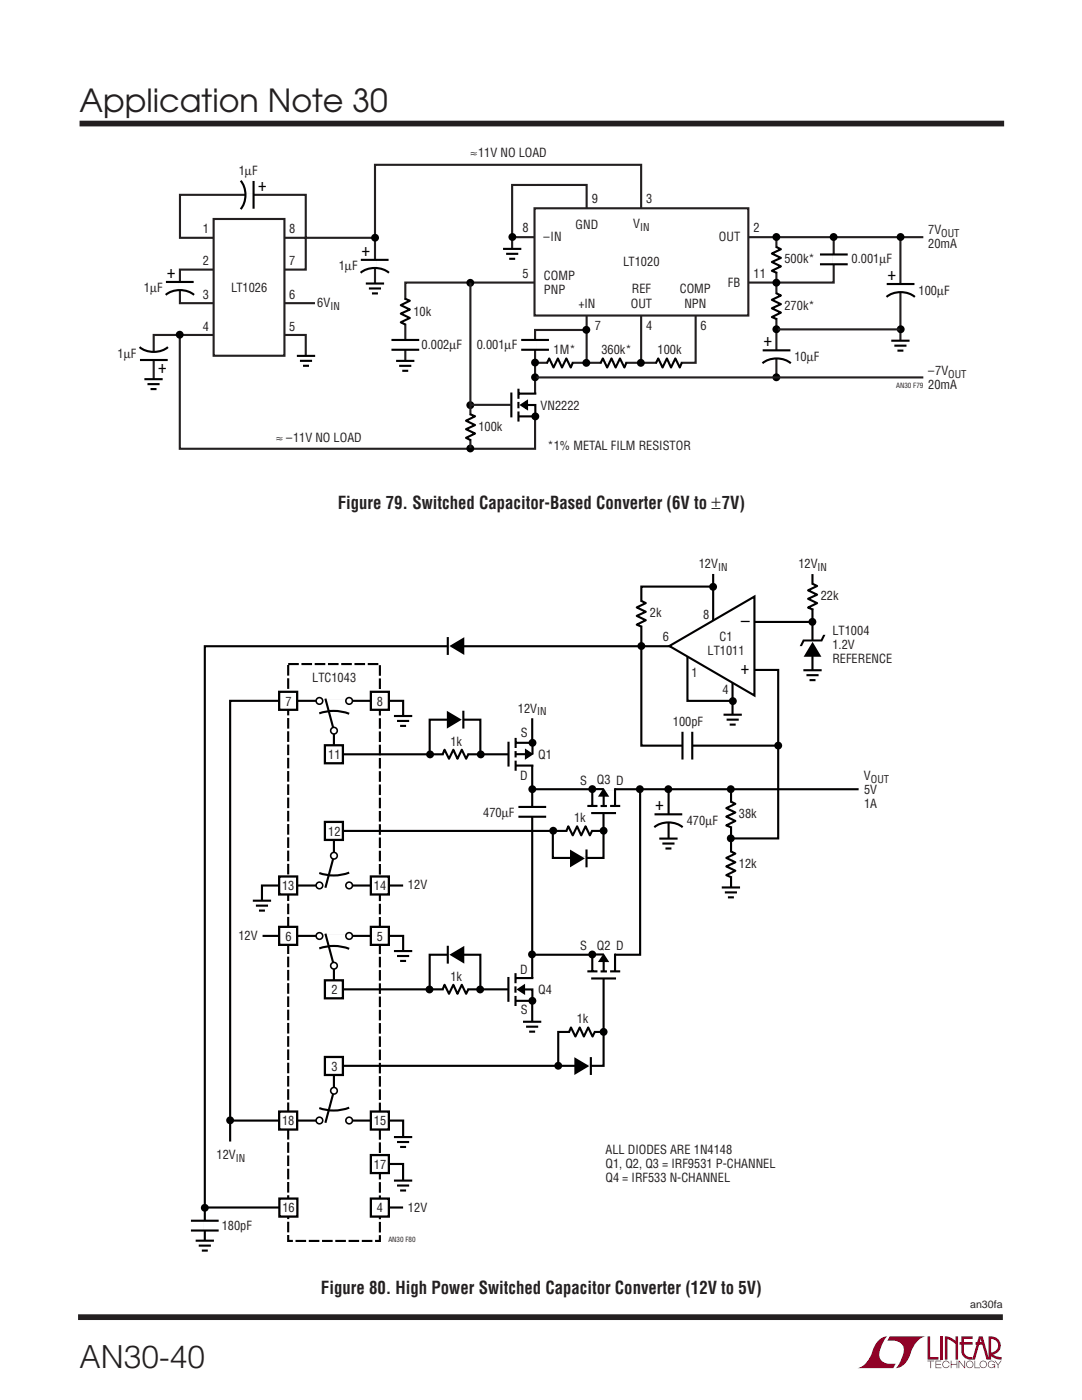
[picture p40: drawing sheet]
<svg xmlns="http://www.w3.org/2000/svg" width="216mm" height="279mm" viewBox="0 0 216 279" stroke-linecap="round" stroke-linejoin="round" font-family="sans-serif">
<defs><g id="words">
<g font-size="6.3" fill="#231f20">
<text x="15.9" y="22.3">Application Note 30</text>
<text x="15.9" y="273">AN30-40</text>
</g>
<g font-size="3.5">
<text x="53.3" y="36.2" transform="rotate(-180 53.3 36.2)">+</text>
<text x="72.2" y="51">+</text>
<text x="33.3" y="55.4">+</text>
<text x="177.1" y="55.8">+</text>
<text x="152.3" y="69.1">+</text>
<text x="33.3" y="72.7" transform="rotate(-180 33.3 72.7)">+</text>
<text x="149.6" y="123" transform="rotate(-180 149.6 123)">–</text>
<text x="149.6" y="132.8" transform="rotate(-180 149.6 132.8)">+</text>
<text x="130.8" y="161.7">+</text>
</g>
<g font-size="3.5" fill="#231f20">
<text x="67.4" y="101.6">Figure 79. Switched Capacitor-Based Converter (6V to ±7V)</text>
<text x="64" y="258.2">Figure 80. High Power Switched Capacitor Converter (12V to 5V)</text>
</g>
<g font-size="2.5" fill="#231f20">
<text x="47.6" y="35">1µF</text>
<text x="93.9" y="31.4">≈11V NO LOAD</text>
<text x="118.1" y="40.5">9</text>
<text x="129" y="40.5">3</text>
<text x="40.5" y="46.5">1</text>
<text x="57.7" y="46.5">8</text>
<text x="104.3" y="46.3">8</text>
<text x="114.9" y="45.6">GND</text>
<text x="126.4" y="45.5">V</text>
<text x="150.4" y="46.3">2</text>
<text x="185.2" y="46.7">7V</text>
<text x="40.5" y="52.9">2</text>
<text x="57.7" y="52.9">7</text>
<text x="67.6" y="53.9">1µF</text>
<text x="108.5" y="48.1">–IN</text>
<text x="124.4" y="53.2">LT1020</text>
<text x="143.5" y="48.1">OUT</text>
<text x="156.5" y="52.6">500k*</text>
<text x="169.9" y="52.6">0.001µF</text>
<text x="185.2" y="49.5">20mA</text>
<text x="28.7" y="58.3">1µF</text>
<text x="40.5" y="59.7">3</text>
<text x="46.1" y="58.2">LT1026</text>
<text x="57.7" y="59.7">6</text>
<text x="104.3" y="55.5">5</text>
<text x="108.5" y="55.9">COMP</text>
<text x="108.5" y="58.7">PNP</text>
<text x="126.1" y="58.6">REF</text>
<text x="135.7" y="58.6">COMP</text>
<text x="145.2" y="57.3">FB</text>
<text x="150.4" y="55.5">11</text>
<text x="183.3" y="58.9">100µF</text>
<text x="40.5" y="66">4</text>
<text x="57.7" y="66">5</text>
<text x="63.3" y="61.3">6V</text>
<text x="82.5" y="63">10k</text>
<text x="115.4" y="61.4">+IN</text>
<text x="118.7" y="66">7</text>
<text x="125.9" y="61.4">OUT</text>
<text x="129" y="66">4</text>
<text x="136.6" y="61.4">NPN</text>
<text x="139.8" y="66">6</text>
<text x="156.5" y="61.8">270k*</text>
<text x="23.5" y="71.4">1µF</text>
<text x="84.1" y="69.7">0.002µF</text>
<text x="95.1" y="69.7">0.001µF</text>
<text x="110.5" y="70.7">1M*</text>
<text x="120" y="70.7">360k*</text>
<text x="131.2" y="70.7">100k</text>
<text x="158.5" y="72.1">10µF</text>
<text x="185.2" y="74.8">–7V</text>
<text x="185.2" y="77.6">20mA</text>
<text x="107.9" y="81.7">VN2222</text>
<text x="55.1" y="88.1">≈ –11V NO LOAD</text>
<text x="95.5" y="86.1">100k</text>
<text x="109.3" y="89.8">*1% METAL FILM RESISTOR</text>
<text x="139.4" y="113.5">12V</text>
<text x="159.3" y="113.5">12V</text>
<text x="163.8" y="119.8">22k</text>
<text x="129.7" y="123.2">2k</text>
<text x="140.3" y="123.4">8</text>
<text x="132.2" y="128">6</text>
<text x="141.2" y="130.7">LT1011</text>
<text x="143.6" y="127.9">C1</text>
<text x="166.1" y="126.7">LT1004</text>
<text x="166.1" y="129.5">1.2V</text>
<text x="62.3" y="136.2">LTC1043</text>
<text x="138" y="135.1">1</text>
<text x="166.1" y="132.3">REFERENCE</text>
<text x="57" y="140.8">7</text>
<text x="75.2" y="140.8">8</text>
<text x="103.3" y="142.2">12V</text>
<text x="144.2" y="138.6">4</text>
<text x="89.9" y="148.8">1k</text>
<text x="103.9" y="147.1">S</text>
<text x="134.3" y="144.9">100pF</text>
<text x="65.5" y="151.5">11</text>
<text x="103.8" y="155.6">D</text>
<text x="107.4" y="151.5">Q1</text>
<text x="172.4" y="155.7">V</text>
<text x="115.8" y="156.6">S</text>
<text x="119.1" y="156.5">Q3 D</text>
<text x="172.4" y="158.5">5V</text>
<text x="172.4" y="161.3">1A</text>
<text x="65.5" y="166.8">12</text>
<text x="96.4" y="163.1">470µF</text>
<text x="114.6" y="164.1">1k</text>
<text x="137" y="164.7">470µF</text>
<text x="147.4" y="163.3">38k</text>
<text x="147.4" y="173.2">12k</text>
<text x="56.3" y="177.7">13</text>
<text x="74.6" y="177.7">14</text>
<text x="81.4" y="177.5">12V</text>
<text x="47.6" y="187.6">12V</text>
<text x="57" y="187.7">6</text>
<text x="75.2" y="187.7">5</text>
<text x="115.8" y="189.6">S</text>
<text x="119.1" y="189.5">Q2 D</text>
<text x="89.9" y="195.7">1k</text>
<text x="103.8" y="194.3">D</text>
<text x="66.1" y="198.4">2</text>
<text x="103.9" y="202.4">S</text>
<text x="107.4" y="198.4">Q4</text>
<text x="115.1" y="204.2">1k</text>
<text x="66.1" y="213.7">3</text>
<text x="56.3" y="224.6">18</text>
<text x="74.6" y="224.6">15</text>
<text x="43.2" y="231.3">12V</text>
<text x="74.6" y="233.3">17</text>
<text x="120.8" y="230.2">ALL DIODES ARE 1N4148</text>
<text x="120.8" y="233.1">Q1, Q2, Q3 = IRF9531 P-CHANNEL</text>
<text x="120.8" y="235.9">Q4 = IRF533 N-CHANNEL</text>
<text x="44.2" y="245.5">180pF</text>
<text x="56.3" y="242">16</text>
<text x="75.2" y="242">4</text>
<text x="81.4" y="241.8">12V</text>
</g>
<g font-size="2.1" fill="#231f20">
<text x="127.7" y="46">IN</text>
<text x="187.8" y="47.2">OUT</text>
<text x="65.9" y="61.8">IN</text>
<text x="189.2" y="75.3">OUT</text>
<text x="143.3" y="114">IN</text>
<text x="163.2" y="114">IN</text>
<text x="107.2" y="142.8">IN</text>
<text x="173.8" y="156.2">OUT</text>
<text x="47" y="231.8">IN</text>
<text x="193.6" y="261.1">an30fa</text>
</g>
<g font-size="1.4" fill="#231f20">
<text x="178.8" y="77.5">AN30 F79</text>
<text x="77.5" y="247.8">AN30 F80</text>
</g>
</g></defs>
<path d="M15.9 24.7h184.5M15.6 262.9h184.5" fill="none" stroke="#231f20" stroke-width="1.1" stroke-linecap="butt"/>
<g fill="#900126">
<path d="M185.1 266.7h.5v4.1h1.7v.5h-2.2z"/>
<path d="M175.5 267.3l.5-.3 1.1-.3a5.2 5.2 0 0 0-1.6 4.2 2.65 2.65 0 0 0 3.2 1.3l-.4 .8h-7.2a5 5 0 0 0 3.2-3.8l.3-.8z"/>
<path d="M177.5 266.7h7.2a5 5 0 0 0-3.2 3.9 3.3 3.3 0 0 1-2.8 2.4 5.2 5.2 0 0 0 1.6-4.2 2.65 2.65 0 0 0-3.2-1.2z"/>
<path d="M187.6 266.7h.5v4.6h-.5z"/>
<path d="M188.5 266.7l1.1 .2 1.1 .7v-.9h.5v4.6h-.5v-3.1l-1.6-1v4.1h-.6z"/>
<path d="M185 271.6h1.4v.1h-.6v1.3h-.1v-1.3h-.7z"/>
<path d="M186.7 271.6h1.1v.1h-1v.5h1v.1h-1v.6h1v.1h-1.1z"/>
<path d="M189.7 271.6h.1v.6h1.1v-.6h.1v1.4h-.1v-.7h-1.1v.7h-.1z"/>
<path d="M191.3 271.6h.1l1 1.2v-1.2h.2v1.4h-.2l-1-1.3v1.3h-.1z"/>
<path d="M194.4 271.6h.2v1.3h.9v.1h-1.1z"/>
<path d="M198.5 271.6h.1l.6 .7 .5-.7h.1l-.6 .8v.6h-.1v-.6z"/>
<path d="M191.8 266.7h2.3v.5h-1.8v.7h1.8v.5h-1.8v1.2a1.35 1.35 0 0 0 1.7 1.2v.5l1.3-4.6h.8l1.1 4.2v-4.2a1.88 1.88 0 0 1 2.4 1.4 1.88 1.88 0 0 1-1.5 2.3l.8 .3 1 .1v.5h-.4a3.4 3.4 0 0 1-1.9-.7v-.7a1.37 1.37 0 0 0 1.6-1.2 1.37 1.37 0 0 0-1.4-1.5v4.1h-1l-.8-2.9h-1.3v-.5h1.2l-.2-.7-1.2 4.1a2.1 2.1 0 0 1-2.6-1.3l-.1-1.6h-.3v-.5h.3z"/>
<path d="M193 271.8a.74 .74 0 0 1 1.1 .1 .74 .74 0 0 1-.4 1.1 .74 .74 0 0 1-.9-.7h.1a.6 .6 0 0 0 .9 .5 .6 .6 0 0 0 .1-1 .6 .6 0 0 0-.9 .3l-.1 .2h-.1z"/>
<path d="M195.7 271.8a.74 .74 0 0 1 1.1 .1 .74 .74 0 0 1-.4 1.1 .74 .74 0 0 1-.9-.7h.1a.6 .6 0 0 0 .9 .5 .6 .6 0 0 0 .1-1 .6 .6 0 0 0-1 .3v.2h-.1z"/>
<path d="M197.3 271.8a.73 .73 0 0 1 1.2 .2h-.1a.6 .6 0 0 0-1-.2 .6 .6 0 0 0 .1 1 .6 .6 0 0 0 .9-.4h-.5v-.1h.7v.7h-.2v-.3a.74 .74 0 0 1-1.1 .2 .74 .74 0 0 1 0-1.1z"/>
<path d="M188.2 271.8a.73 .73 0 0 1 1.3 .3h-.2a.6 .6 0 0 0-.9-.3 .6 .6 0 0 0 0 1 .6 .6 0 0 0 .9-.3h.2a.74 .74 0 0 1-1.1 .4 .74 .74 0 0 1-.2-1.1z"/>
</g>
<path d="M74.8 57.1v-24.2h53.1v39.5M74.9 47.5h-39v-8.6h25.1v14.9h-25.1v6.7h27M102.2 50.3v-13.4h14.9v35.5M102.2 47.3h82M138.8 59v13.4h-32M154.9 47.7v27.6M166.4 47.3v9.1h-85.5v16.2M179.7 47.3v21.8M61 72.7v-5.9h-30.3v8.9M116.6 65.9h-9.8v23.7h-70.9v-22.7" fill="none" stroke="#231f20" stroke-width=".42"/>
<path d="M154.9 49.4v4.9M166.4 50.8v1.9M80.9 67.9v1.9M106.8 67.9v1.9M106.8 78.5v4.6M155 69.9v1.6" fill="none" stroke="#fff" stroke-width=".71" stroke-linecap="butt"/>
<g fill="none" stroke="#000" stroke-width=".42">
<path d="M73 56.6h3.6M73.6 57.6h2.4M74.2 58.6h1.2M100.4 49.7h3.6M101 50.7h2.4M101.6 51.6h1.2M154.8 49.3l1 .4-1.8 .9 1.8 .9-1.8 .8 1.8 .9-1.8 .8 1 .5M163.6 50.8h5.6M163.6 52.7h5.6M28.8 75.7h3.7M29.4 76.7h2.4M30 77.7h1.2"/>
<path d="M59.2 71h3.7M59.9 72h2.4M60.5 73h1.2M78.1 67.8h5.5M78.1 69.8h5.5M79 72h3.7M79.7 73h2.4M80.3 74h1.2M102 78.3v5M103.5 77.6v2M103.5 78.6h3.5M104 67.8h5.5"/>
<path d="M104 69.8h5.5M152.1 72.5a4.7 4.7 0 0 1 5.7 0M152.2 69.9h5.5M103.4 80.2v1.3M103.5 82.1v2M103.5 83.1h3.5M104.5 80.8h2.3v2.3"/>
</g>
<path d="M74.8 56.6v2.2M102.2 49.7v2.2M30.6 75.7v2.2M61.1 71v2.3M80.9 72v2.3" fill="none" stroke="#fff" stroke-width=".97" stroke-linecap="butt"/>
<g fill="#000">
<circle cx="74.8" cy="47.4" r=".79"/>
<circle cx="93.8" cy="56.4" r=".79"/>
<circle cx="102.2" cy="47.3" r=".79"/>
<circle cx="154.9" cy="47.3" r=".79"/>
<circle cx="154.9" cy="56.4" r=".79"/>
<circle cx="166.3" cy="47.3" r=".79"/>
<circle cx="179.7" cy="47.3" r=".79"/>
<circle cx="35.9" cy="66.8" r=".79"/>
<circle cx="106.8" cy="72.4" r=".79"/>
<circle cx="106.8" cy="75.3" r=".79"/>
<circle cx="117" cy="65.8" r=".79"/>
<circle cx="117" cy="72.4" r=".79"/>
<circle cx="127.9" cy="72.4" r=".79"/>
<circle cx="154.9" cy="75.3" r=".79"/>
<circle cx="154.9" cy="65.7" r=".79"/>
<circle cx="179.7" cy="65.7" r=".79"/>
<circle cx="93.8" cy="89.5" r=".79"/>
<circle cx="93.8" cy="80.9" r=".79"/>
<circle cx="106.8" cy="83.1" r=".79"/>
</g>
<path d="M104.1 80.8l1-.7v1.4z" fill="#000" stroke="#000" stroke-width=".49"/>
<g fill="#fff" stroke="#231f20" stroke-width=".42">
<path d="M106.7 41.6h42.6v21.4h-42.6z"/>
<path d="M42.6 43.7h14.2v27.3h-14.2z"/>
</g>
<g fill="none" stroke="#fff" stroke-width=".71" stroke-linecap="butt">
<path d="M49 38.9h1.6M35.9 56.3v1.6M74.8 51.9v1.6M80.9 59.8v4.8M154.9 58.7v4.8M179.7 56.7v1.6M30.7 70.2v1.6M109.3 72.4h4.8M120 72.4h4.8M131 72.4h4.9M93.9 82.9v4.8M63.7 139.9h6"/>
<path d="M88.5 150.5h4.8M106.3 148.2v4.6M136.2 148.8h1.9M106.2 161.1v1.9M133.4 162.5v1.6"/>
</g>
<g fill="none" stroke="#000" stroke-width=".42">
<path d="M48 36.1a4.7 4.7 0 0 1 0 5.6M50.6 36.1v5.6M33.1 58.9a4.7 4.7 0 0 1 5.6 0M33.1 56.3h5.5M72 54.4a4.7 4.7 0 0 1 5.6 0M72 51.9h5.5M80.8 59.6l1 .4-1.8 .9 1.8 .9-1.8 .8 1.8 .9-1.8 .8 1 .5M154.8 58.5l1 .5-1.8 .8 1.8 .9-1.8 .8 1.8 .9-1.8 .9 1 .4M176.9 59.3a4.6 4.6 0 0 1 5.6 0M176.9 56.7h5.6M27.9 69.3a4.7 4.7 0 0 0 5.6 0M27.9 71.8h5.6"/>
<path d="M114.3 72.3l-.4 1-.9-1.8-.9 1.8-.8-1.8-.8 1.8-.9-1.8-.5 1M125 72.3l-.4 1-.9-1.8-.9 1.8-.8-1.8-.8 1.8-.9-1.8-.5 1M136.1 72.3l-.5 1-.8-1.8-.9 1.8-.8-1.8-.9 1.8-.9-1.8-.4 1M177.8 68h3.7M178.5 69h2.4M179.1 70h1.2M93.8 82.6l1 .5-1.8 .9 1.8 .8-1.8 .9 1.8 .8-1.8 .9 1 .5M142.3 117.1h-14.3v31.7h27.2M162.1 114.6v19.2M64.9 139.4l1.7 6.4M134.4 129h-93.5v119.7M160.3 133.8h3.7"/>
<path d="M160.9 134.7h2.4M161.5 135.7h1.2M66.6 146v3M66.7 150.5h34.7M78.6 142.9h3.7M79.2 143.9h2.4M79.8 144.9h1.2M80.4 144.2v-4.3h-34.5v87.9M93.5 150.4l-.5 1-.9-1.8-.8 1.8-.8-1.8-.9 1.8-.9-1.8-.4 1M101.5 148v5M102.9 149.9v1.3M102.9 147.3v2"/>
<path d="M102.9 151.8v2M102.9 148.2h3.5M102.9 152.8h3.5M102.9 150.5h2.3M106.2 143.3v61.7M106.3 148.2v2.3M133.4 157.5v10.3M136.2 146v5.6M138.1 146v5.6M145.9 157.5v19.7M66.9 165.8h53.3M103.4 161h5.6"/>
<path d="M103.4 163h5.6M130.6 165.1a4.7 4.7 0 0 1 5.6 0M130.6 162.5h5.5M131.6 167.4h3.6M132.2 168.3h2.4M132.8 169.3h1.2M144 177.1h3.7M144.6 178.1h2.5M145.2 179.1h1.2M120.4 195.3v17.4h-52.8M120.4 205.9h-9v6.8M77.1 232.3h3.3v3.9"/>
<path d="M40.8 241h15.3M77.1 241h3.3"/>
</g>
<path d="M93.9 56.4v33M107.1 75.3h77.1M155.2 65.7h24.4M93.9 80.8h8.1" fill="none" stroke="#231f20" stroke-width=".42"/>
<path d="M179.7 68v2.2M162.1 133.8v2.2M80.4 142.9v2.2M133.4 167.4v2.2M145.9 177.1v2.2" fill="none" stroke="#fff" stroke-width=".97" stroke-linecap="butt"/>
<path d="M57.5 132.5h18.3v115.2h-18.3z" fill="none" stroke="#000" stroke-width=".42" stroke-dasharray="2.1 .5" stroke-linecap="butt"/>
<g fill="#000">
<circle cx="85.8" cy="150.6" r=".79"/>
<circle cx="95.9" cy="150.6" r=".79"/>
<circle cx="106.2" cy="157.5" r=".79"/>
<circle cx="106.3" cy="148.2" r=".79"/>
<circle cx="127.7" cy="157.5" r=".79"/>
<circle cx="133.4" cy="157.5" r=".79"/>
<circle cx="110.4" cy="165.8" r=".79"/>
<circle cx="120.4" cy="165.8" r=".79"/>
</g>
<path d="M105 149.8l1 .7-1 .7z" fill="#000" stroke="#000" stroke-width=".49"/>
<g fill="#fff" stroke="#000" stroke-width=".32">
<circle cx="66.6" cy="145.8" r=".66"/>
<circle cx="63.7" cy="139.9" r=".66"/>
<circle cx="69.7" cy="139.9" r=".66"/>
</g>
<path d="M64.9 150.5h3.5M66.6 148.8v3.5" fill="none" stroke="#fff" stroke-width=".71" stroke-linecap="butt"/>
<path d="M64.8 148.7h3.6v3.6h-3.6z" fill="#fff" stroke="#000" stroke-width=".45"/>
<path d="M64.9 165.8h3.5M66.6 164.1v3.5" fill="none" stroke="#fff" stroke-width=".71" stroke-linecap="butt"/>
<path d="M64.8 164h3.6v3.6h-3.6z" fill="#fff" stroke="#000" stroke-width=".45"/>
<path d="M74 139.9h3.6M75.8 138.1v3.6" fill="none" stroke="#fff" stroke-width=".71" stroke-linecap="butt"/>
<path d="M74 138.1h3.6v3.6h-3.6z" fill="#fff" stroke="#000" stroke-width=".45"/>
<path d="M55.7 139.9h3.6M57.5 138.1v3.6" fill="none" stroke="#fff" stroke-width=".71" stroke-linecap="butt"/>
<path d="M55.7 138.1h3.6v3.6h-3.6z" fill="#fff" stroke="#000" stroke-width=".45"/>
<path d="M50.4 179.8h3.7M80.4 176.7h-28.1v4.4M51.1 180.7h2.4M51.7 181.7h1.2" fill="none" stroke="#000" stroke-width=".42"/>
<path d="M52.3 179.8v2.2" fill="none" stroke="#fff" stroke-width=".97" stroke-linecap="butt"/>
<path d="M74 176.7h3.6M75.8 174.9v3.6" fill="none" stroke="#fff" stroke-width=".71" stroke-linecap="butt"/>
<path d="M74 174.9h3.6v3.6h-3.6z" fill="#fff" stroke="#000" stroke-width=".45"/>
<path d="M55.7 176.7h3.6M57.5 174.9v3.6" fill="none" stroke="#fff" stroke-width=".71" stroke-linecap="butt"/>
<path d="M55.7 174.9h3.6v3.6h-3.6z" fill="#fff" stroke="#000" stroke-width=".45"/>
<g fill="none" stroke="#000" stroke-width=".42">
<path d="M127.9 119.9l1 .5-1.8 .8 1.8 .9-1.8 .8 1.8 .9-1.8 .9 1 .4M162.1 116.5l.9 .5-1.8 .8 1.8 .9-1.8 .8 1.8 .9-1.8 .9 1.1 .4M63.7 142.4a8.7 8.7 0 0 1 6 0M85.7 150.4v-6.8h10.1v7M92.5 141.8v3.6M145.8 159.9l.9 .5-1.8 .9 1.8 .9-1.8 .8 1.8 .8-1.8 .9 1.1 .5M66.6 167.6v3M66.6 170.8l-1.7 6.4M117 169.5v3.6M118.2 165.7l-.5 1-.9-1.8-.8 1.8-.8-1.8-.9 1.8-.9-1.8-.4 1M120.4 162.3v8.9h-10.1v-5.4M145.8 169.9l.9 .5-1.8 .8 1.8 .9-1.8 .8 1.8 .9-1.8 .9 1.1 .4"/>
<path d="M66.7 197.4h34.7M85.7 197.3v-6.8h10.1v7M89.4 188.7v3.6M93.5 197.4l-.5 .9-.9-1.8-.8 1.8-.8-1.8-.9 1.8-.9-1.8-.4 1.1M117.9 211v3.5M118.7 205.9l-.5 1-.8-1.8-.9 1.8-.8-1.8-.9 1.8-.9-1.8-.4 1"/>
</g>
<path d="M162.1 116.7v4.8M128 120.1v4.8M90.2 143.6h2.2M63.7 176.7h6M113.2 165.8h4.8M114.8 171.3h2.2M145.8 160.1v4.8M145.8 170.1v4.8M88.5 197.4h4.8M89.4 190.5h2.2M113.7 206h4.8M115.7 212.8h2.2" fill="none" stroke="#fff" stroke-width=".71" stroke-linecap="butt"/>
<g fill="#000">
<path d="M89.2 141.9l2.9 1.7-2.9 1.8zM113.7 169.6l3 1.7-3 1.8zM89.7 190.5l2.9-1.7v3.5zM114.6 211l3 1.8-3 1.7z"/>
<circle cx="85.7" cy="197.5" r=".79"/>
<circle cx="95.8" cy="197.5" r=".79"/>
<circle cx="106.2" cy="190.5" r=".79"/>
<circle cx="111.4" cy="212.7" r=".79"/>
<circle cx="120.4" cy="205.9" r=".79"/>
</g>
<g fill="#fff" stroke="#000" stroke-width=".32">
<circle cx="66.6" cy="170.8" r=".66"/>
<circle cx="63.7" cy="176.7" r=".66"/>
<circle cx="69.7" cy="176.7" r=".66"/>
</g>
<path d="M69.7 174.2a8.7 8.7 0 0 1-6 0M52.4 186.8h28v4.3M64.9 186.3l1.7 6.4M66.6 192.9v3M78.6 189.8h3.7M79.2 190.8h2.4M79.8 191.8h1.2M104.4 203.9h3.6M105 204.9h2.4M105.6 205.9h1.2" fill="none" stroke="#000" stroke-width=".42"/>
<path d="M80.4 189.8v2.2M106.2 203.9v2.2" fill="none" stroke="#fff" stroke-width=".97" stroke-linecap="butt"/>
<path d="M63.7 186.8h6" fill="none" stroke="#fff" stroke-width=".71" stroke-linecap="butt"/>
<g fill="#fff" stroke="#000" stroke-width=".32">
<circle cx="66.6" cy="192.7" r=".66"/>
<circle cx="63.7" cy="186.8" r=".66"/>
<circle cx="69.7" cy="186.8" r=".66"/>
</g>
<path d="M64.9 197.5h3.5M66.6 195.7v3.5" fill="none" stroke="#fff" stroke-width=".71" stroke-linecap="butt"/>
<path d="M64.8 195.6h3.6v3.6h-3.6z" fill="#fff" stroke="#000" stroke-width=".45"/>
<path d="M64.9 212.8h3.5M66.6 211v3.5" fill="none" stroke="#fff" stroke-width=".71" stroke-linecap="butt"/>
<path d="M64.8 210.9h3.6v3.6h-3.6z" fill="#fff" stroke="#000" stroke-width=".45"/>
<path d="M74 186.8h3.6M75.8 185v3.6" fill="none" stroke="#fff" stroke-width=".71" stroke-linecap="butt"/>
<path d="M74 185h3.6v3.6h-3.6z" fill="#fff" stroke="#000" stroke-width=".45"/>
<path d="M55.7 186.8h3.6M57.5 185v3.6" fill="none" stroke="#fff" stroke-width=".71" stroke-linecap="butt"/>
<path d="M55.7 185h3.6v3.6h-3.6z" fill="#fff" stroke="#000" stroke-width=".45"/>
<path d="M45.9 223.6h34.5v4.3" fill="none" stroke="#000" stroke-width=".42"/>
<path d="M74 223.6h3.6M75.8 221.9v3.5" fill="none" stroke="#fff" stroke-width=".71" stroke-linecap="butt"/>
<path d="M74 221.8h3.6v3.6h-3.6z" fill="#fff" stroke="#000" stroke-width=".45"/>
<path d="M80.4 235.6v2.2M40.9 247.6v2.2" fill="none" stroke="#fff" stroke-width=".97" stroke-linecap="butt"/>
<path d="M78.6 235.6h3.7M79.2 236.6h2.4M79.8 237.6h1.2M39 247.6h3.7M39.7 248.6h2.4M40.3 249.6h1.2" fill="none" stroke="#000" stroke-width=".42"/>
<path d="M74 232.3h3.6M75.8 230.5v3.6" fill="none" stroke="#fff" stroke-width=".71" stroke-linecap="butt"/>
<path d="M74 230.5h3.6v3.6h-3.6z" fill="#fff" stroke="#000" stroke-width=".45"/>
<path d="M75.8 239.2v3.6M74 241h3.6" fill="none" stroke="#fff" stroke-width=".71" stroke-linecap="butt"/>
<path d="M74 239.2h3.6v3.6h-3.6z" fill="#fff" stroke="#000" stroke-width=".45"/>
<path d="M57.6 239.2v3.6M55.8 241h3.5" fill="none" stroke="#fff" stroke-width=".71" stroke-linecap="butt"/>
<path d="M55.7 239.2h3.6v3.6h-3.6z" fill="#fff" stroke="#000" stroke-width=".45"/>
<path d="M55.7 223.6h3.6M57.5 221.9v3.5" fill="none" stroke="#fff" stroke-width=".71" stroke-linecap="butt"/>
<path d="M55.7 221.8h3.6v3.6h-3.6z" fill="#fff" stroke="#000" stroke-width=".45"/>
<path d="M63.7 189.3a8.7 8.7 0 0 1 6 .1M66.6 214.5v3M66.6 217.7l-1.7 6.4" fill="none" stroke="#000" stroke-width=".42"/>
<path d="M63.7 223.6h6" fill="none" stroke="#fff" stroke-width=".71" stroke-linecap="butt"/>
<g fill="#fff" stroke="#000" stroke-width=".32">
<circle cx="66.6" cy="217.7" r=".66"/>
<circle cx="63.7" cy="223.6" r=".66"/>
<circle cx="69.7" cy="223.6" r=".66"/>
</g>
<g fill="none" stroke="#000" stroke-width=".42">
<path d="M142.3 114.5v12.9M137.2 131v8.9h9M146.2 136.3v7M150.2 124.1h11.9M150.6 133.7h4.7v33.6h-9.3M106.5 157.5h64.8M118.1 157.5h2.4M118.2 157.3v3.5M120.5 158.6v2.2M122.7 157.3v3.5M127.7 157.4v33.1h-21.6M117.2 160.8h2"/>
<path d="M118 162.3h4.9M119.8 160.9h1.3M121.7 160.8h2.1M101.4 195v4.9M102.9 196.8v1.3M102.9 194.2v2M102.9 198.8v2M102.9 195.2h3.5M102.9 199.7h3.5M103.9 197.5h2.3v2.2M117.2 193.9h2M118 195.3h4.9"/>
<path d="M118.1 190.5h2.4M118.2 190.3v3.5M119.8 193.9h1.3M120.5 191.6v2.2M121.7 193.9h2.1M122.7 190.3v3.5M69.7 221.1a8.7 8.7 0 0 1-6 0M38.1 243.6h5.5M38.1 245.6h5.5"/>
</g>
<path d="M162.1 127.8v2.2M118.2 157.5h4.5M106.2 195.2v4.5M118.2 190.5h4.5M40.9 243.7v1.9" fill="none" stroke="#fff" stroke-width=".71" stroke-linecap="butt"/>
<g fill="#000">
<path d="M162.1 128.1l1.8 3h-3.5zM160.2 127.6h3.6l.4-.9h.5l-.6 1.3h-3.6l-.5 .9h-.4z"/>
<circle cx="142.3" cy="117.1" r=".79"/>
<circle cx="128" cy="128.9" r=".79"/>
<circle cx="146.2" cy="139.9" r=".79"/>
<circle cx="162.1" cy="124.1" r=".79"/>
<circle cx="118.2" cy="157.5" r=".79"/>
<circle cx="145.8" cy="157.5" r=".79"/>
<circle cx="155.3" cy="148.8" r=".79"/>
<circle cx="145.8" cy="167.3" r=".79"/>
<circle cx="106.2" cy="199.7" r=".79"/>
<circle cx="118.2" cy="190.5" r=".79"/>
<circle cx="45.9" cy="223.6" r=".79"/>
<circle cx="40.9" cy="241" r=".79"/>
</g>
<path d="M120.5 157.7l.6 1.1-1.3-.1zM103.5 197.5l1-.7v1.3zM120.5 190.7l.6 1.1h-1.3z" fill="#000" stroke="#000" stroke-width=".49"/>
<path d="M133.6 128.9l16.9-9.8v19.7z" fill="#fff" stroke="#000" stroke-width=".42"/>
<path d="M146.2 142.6v2.3M80.4 226.9v2.3" fill="none" stroke="#fff" stroke-width=".97" stroke-linecap="butt"/>
<path d="M89.4 127.1v3.6M144.4 142.6h3.6M145 143.6h2.4M145.6 144.6h1.2M78.6 226.9h3.7M79.2 227.9h2.4M79.8 228.9h1.2" fill="none" stroke="#000" stroke-width=".42"/>
<path d="M89.4 128.9h2.2" fill="none" stroke="#fff" stroke-width=".71" stroke-linecap="butt"/>
<path d="M89.7 128.9l2.9-1.7v3.5z" fill="#000"/>
<use href="#words"/>
</svg>
